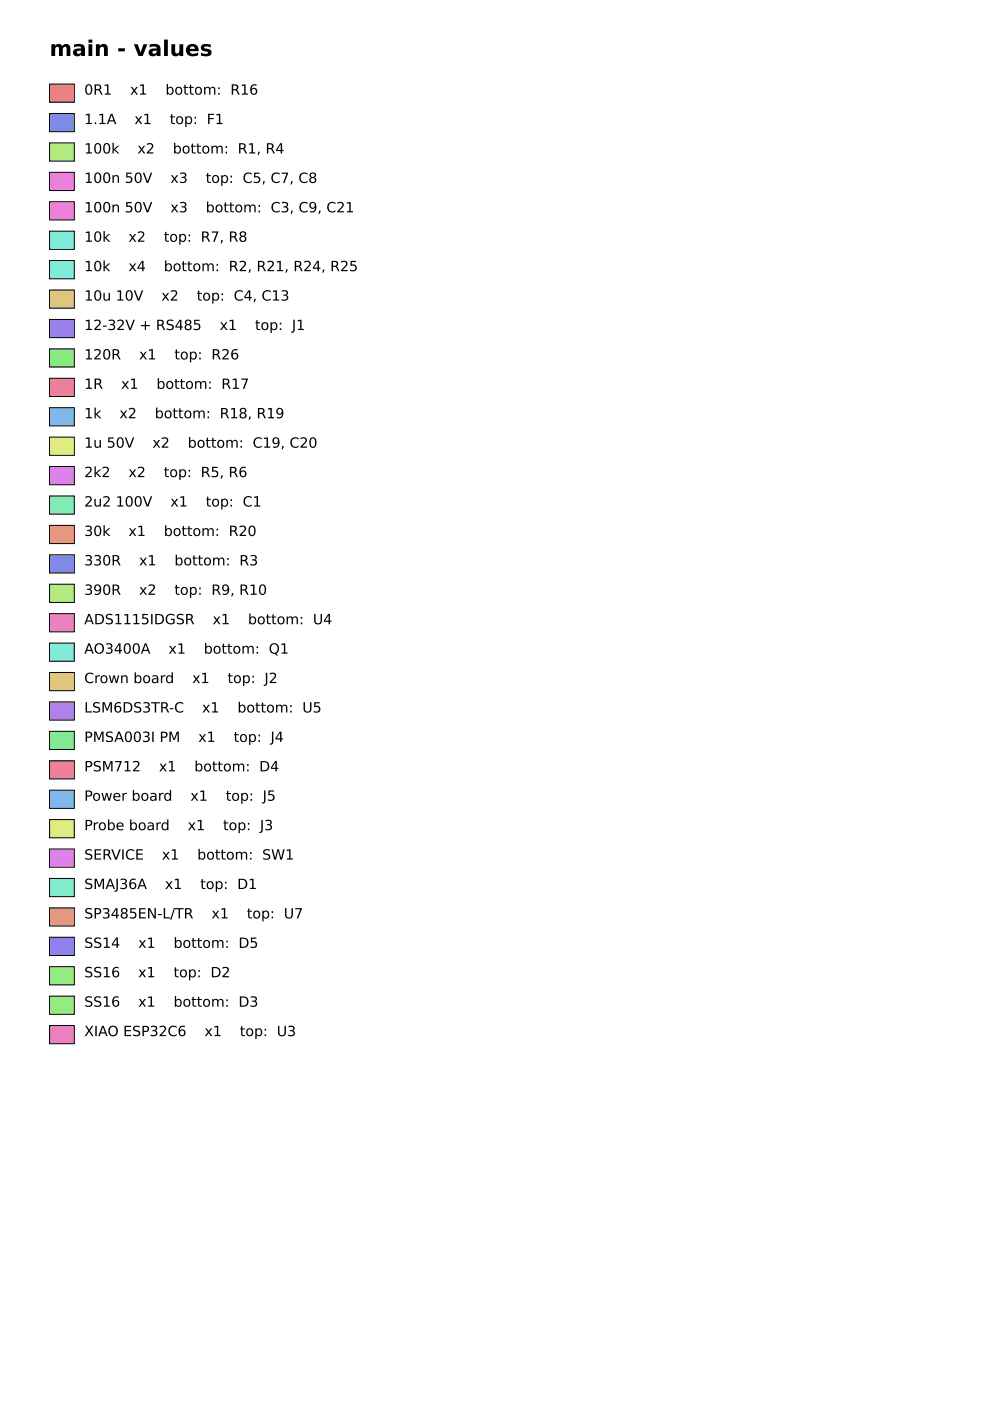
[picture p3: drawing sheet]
<svg xmlns="http://www.w3.org/2000/svg" width="210mm" height="297mm" viewBox="0 0 210 297" stroke-linecap="round" stroke-linejoin="round" font-family="sans-serif">
<defs><g id="words">
<text font-size="4.6" x="10.5" y="11.9">main - values</text>
<g font-size="3">
<text x="17.9" y="20.1">0R1</text>
<text x="27.6" y="20.1">x1</text>
<text x="35.1" y="20.1">bottom: R16</text>
<text x="17.9" y="26.3">1.1A</text>
<text x="28.5" y="26.3">x1</text>
<text x="36" y="26.3">top: F1</text>
<text x="17.9" y="32.5">100k</text>
<text x="29.1" y="32.5">x2</text>
<text x="36.6" y="32.5">bottom: R1, R4</text>
<text x="17.9" y="38.8">100n 50V</text>
<text x="36.1" y="38.8">x3</text>
<text x="43.6" y="38.8">top: C5, C7, C8</text>
<text x="17.9" y="45">100n 50V</text>
<text x="36.1" y="45">x3</text>
<text x="43.6" y="45">bottom: C3, C9, C21</text>
<text x="17.9" y="51.2">10k</text>
<text x="27.2" y="51.2">x2</text>
<text x="34.7" y="51.2">top: R7, R8</text>
<text x="17.9" y="57.5">10k</text>
<text x="27.2" y="57.5">x4</text>
<text x="34.7" y="57.5">bottom: R2, R21, R24, R25</text>
<text x="17.9" y="63.7">10u 10V</text>
<text x="34.2" y="63.7">x2</text>
<text x="41.7" y="63.7">top: C4, C13</text>
<text x="17.9" y="69.9">12-32V + RS485</text>
<text x="46.6" y="69.9">x1</text>
<text x="54.1" y="69.9">top: J1</text>
<text x="17.9" y="76.2">120R</text>
<text x="29.5" y="76.2">x1</text>
<text x="37" y="76.2">top: R26</text>
<text x="17.9" y="82.4">1R</text>
<text x="25.7" y="82.4">x1</text>
<text x="33.2" y="82.4">bottom: R17</text>
<text x="17.9" y="88.7">1k</text>
<text x="25.3" y="88.7">x2</text>
<text x="32.8" y="88.7">bottom: R18, R19</text>
<text x="17.9" y="94.9">1u 50V</text>
<text x="32.3" y="94.9">x2</text>
<text x="39.8" y="94.9">bottom: C19, C20</text>
<text x="17.9" y="101.1">2k2</text>
<text x="27.2" y="101.1">x2</text>
<text x="34.7" y="101.1">top: R5, R6</text>
<text x="17.9" y="107.4">2u2 100V</text>
<text x="36.1" y="107.4">x1</text>
<text x="43.6" y="107.4">top: C1</text>
<text x="17.9" y="113.6">30k</text>
<text x="27.2" y="113.6">x1</text>
<text x="34.7" y="113.6">bottom: R20</text>
<text x="17.9" y="119.8">330R</text>
<text x="29.5" y="119.8">x1</text>
<text x="37" y="119.8">bottom: R3</text>
<text x="17.9" y="126.1">390R</text>
<text x="29.5" y="126.1">x2</text>
<text x="37" y="126.1">top: R9, R10</text>
<text x="17.9" y="132.3">ADS1115IDGSR</text>
<text x="45.1" y="132.3">x1</text>
<text x="52.6" y="132.3">bottom: U4</text>
<text x="17.9" y="138.5">AO3400A</text>
<text x="35.7" y="138.5">x1</text>
<text x="43.2" y="138.5">bottom: Q1</text>
<text x="17.9" y="144.8">Crown board</text>
<text x="40.7" y="144.8">x1</text>
<text x="48.2" y="144.8">top: J2</text>
<text x="17.9" y="151">LSM6DS3TR-C</text>
<text x="42.8" y="151">x1</text>
<text x="50.3" y="151">bottom: U5</text>
<text x="17.9" y="157.2">PMSA003I PM</text>
<text x="42" y="157.2">x1</text>
<text x="49.5" y="157.2">top: J4</text>
<text x="17.9" y="163.5">PSM712</text>
<text x="33.7" y="163.5">x1</text>
<text x="41.2" y="163.5">bottom: D4</text>
<text x="17.9" y="169.7">Power board</text>
<text x="40.4" y="169.7">x1</text>
<text x="47.9" y="169.7">top: J5</text>
<text x="17.9" y="176">Probe board</text>
<text x="39.8" y="176">x1</text>
<text x="47.3" y="176">top: J3</text>
<text x="17.9" y="182.2">SERVICE</text>
<text x="34.3" y="182.2">x1</text>
<text x="41.8" y="182.2">bottom: SW1</text>
<text x="17.9" y="188.4">SMAJ36A</text>
<text x="35" y="188.4">x1</text>
<text x="42.5" y="188.4">top: D1</text>
<text x="17.9" y="194.7">SP3485EN-L/TR</text>
<text x="44.8" y="194.7">x1</text>
<text x="52.3" y="194.7">top: U7</text>
<text x="17.9" y="200.9">SS14</text>
<text x="29.3" y="200.9">x1</text>
<text x="36.8" y="200.9">bottom: D5</text>
<text x="17.9" y="207.1">SS16</text>
<text x="29.3" y="207.1">x1</text>
<text x="36.8" y="207.1">top: D2</text>
<text x="17.9" y="213.4">SS16</text>
<text x="29.3" y="213.4">x1</text>
<text x="36.8" y="213.4">bottom: D3</text>
<text x="17.9" y="219.6">XIAO ESP32C6</text>
<text x="43.3" y="219.6">x1</text>
<text x="50.8" y="219.6">top: U3</text>
</g>
</g></defs>
<path d="M10.5 17.8h5.3v3.9h-5.3z" fill="#eb8181" stroke="#000" stroke-width=".21"/>
<path d="M10.5 24.1h5.3v3.8h-5.3z" fill="#81a0eb" stroke="#000" stroke-width=".21"/>
<path d="M10.5 30.3h5.3v3.8h-5.3z" fill="#bfeb81" stroke="#000" stroke-width=".21"/>
<g fill="#eb81dd" stroke="#000" stroke-width=".21">
<path d="M10.5 36.5h5.3v3.9h-5.3z"/>
<path d="M10.5 42.8h5.3v3.8h-5.3z"/>
</g>
<g fill="#81ebd9" stroke="#000" stroke-width=".21">
<path d="M10.5 49h5.3v3.9h-5.3z"/>
<path d="M10.5 55.2h5.3v3.9h-5.3z"/>
</g>
<path d="M10.5 61.5h5.3v3.8h-5.3z" fill="#ebba81" stroke="#000" stroke-width=".21"/>
<path d="M10.5 67.7h5.3v3.9h-5.3z" fill="#9b81eb" stroke="#000" stroke-width=".21"/>
<path d="M10.5 73.9h5.3v3.9h-5.3z" fill="#86eb81" stroke="#000" stroke-width=".21"/>
<path d="M10.5 80.2h5.3v3.8h-5.3z" fill="#eb81a4" stroke="#000" stroke-width=".21"/>
<path d="M10.5 86.4h5.3v3.9h-5.3z" fill="#81c3eb" stroke="#000" stroke-width=".21"/>
<path d="M10.5 92.6h5.3v3.9h-5.3z" fill="#e2eb81" stroke="#000" stroke-width=".21"/>
<path d="M10.5 98.9h5.3v3.8h-5.3z" fill="#d481eb" stroke="#000" stroke-width=".21"/>
<path d="M10.5 105.1h5.3v3.9h-5.3z" fill="#81ebb6" stroke="#000" stroke-width=".21"/>
<path d="M10.5 111.3h5.3v3.9h-5.3z" fill="#eb9781" stroke="#000" stroke-width=".21"/>
<path d="M10.5 117.6h5.3v3.8h-5.3z" fill="#818aeb" stroke="#000" stroke-width=".21"/>
<path d="M10.5 123.8h5.3v3.9h-5.3z" fill="#a9eb81" stroke="#000" stroke-width=".21"/>
<path d="M10.5 130.1h5.3v3.8h-5.3z" fill="#eb81c8" stroke="#000" stroke-width=".21"/>
<path d="M10.5 136.3h5.3v3.8h-5.3z" fill="#81e6eb" stroke="#000" stroke-width=".21"/>
<path d="M10.5 142.5h5.3v3.9h-5.3z" fill="#ebd081" stroke="#000" stroke-width=".21"/>
<path d="M10.5 148.8h5.3v3.8h-5.3z" fill="#b181eb" stroke="#000" stroke-width=".21"/>
<path d="M10.5 155h5.3v3.9h-5.3z" fill="#81eb92" stroke="#000" stroke-width=".21"/>
<path d="M10.5 161.2h5.3v3.9h-5.3z" fill="#eb818f" stroke="#000" stroke-width=".21"/>
<path d="M10.5 167.5h5.3v3.8h-5.3z" fill="#81adeb" stroke="#000" stroke-width=".21"/>
<path d="M10.5 173.7h5.3v3.9h-5.3z" fill="#cceb81" stroke="#000" stroke-width=".21"/>
<path d="M10.5 179.9h5.3v3.9h-5.3z" fill="#ea81eb" stroke="#000" stroke-width=".21"/>
<path d="M10.5 186.2h5.3v3.8h-5.3z" fill="#81ebcb" stroke="#000" stroke-width=".21"/>
<path d="M10.5 192.4h5.3v3.9h-5.3z" fill="#ebad81" stroke="#000" stroke-width=".21"/>
<path d="M10.5 198.6h5.3v3.9h-5.3z" fill="#8e81eb" stroke="#000" stroke-width=".21"/>
<g fill="#93eb81" stroke="#000" stroke-width=".21">
<path d="M10.5 204.9h5.3v3.8h-5.3z"/>
<path d="M10.5 211.1h5.3v3.9h-5.3z"/>
</g>
<path d="M10.5 217.3h5.3v3.9h-5.3z" fill="#eb81b2" stroke="#000" stroke-width=".21"/>
<use href="#words"/>
</svg>
